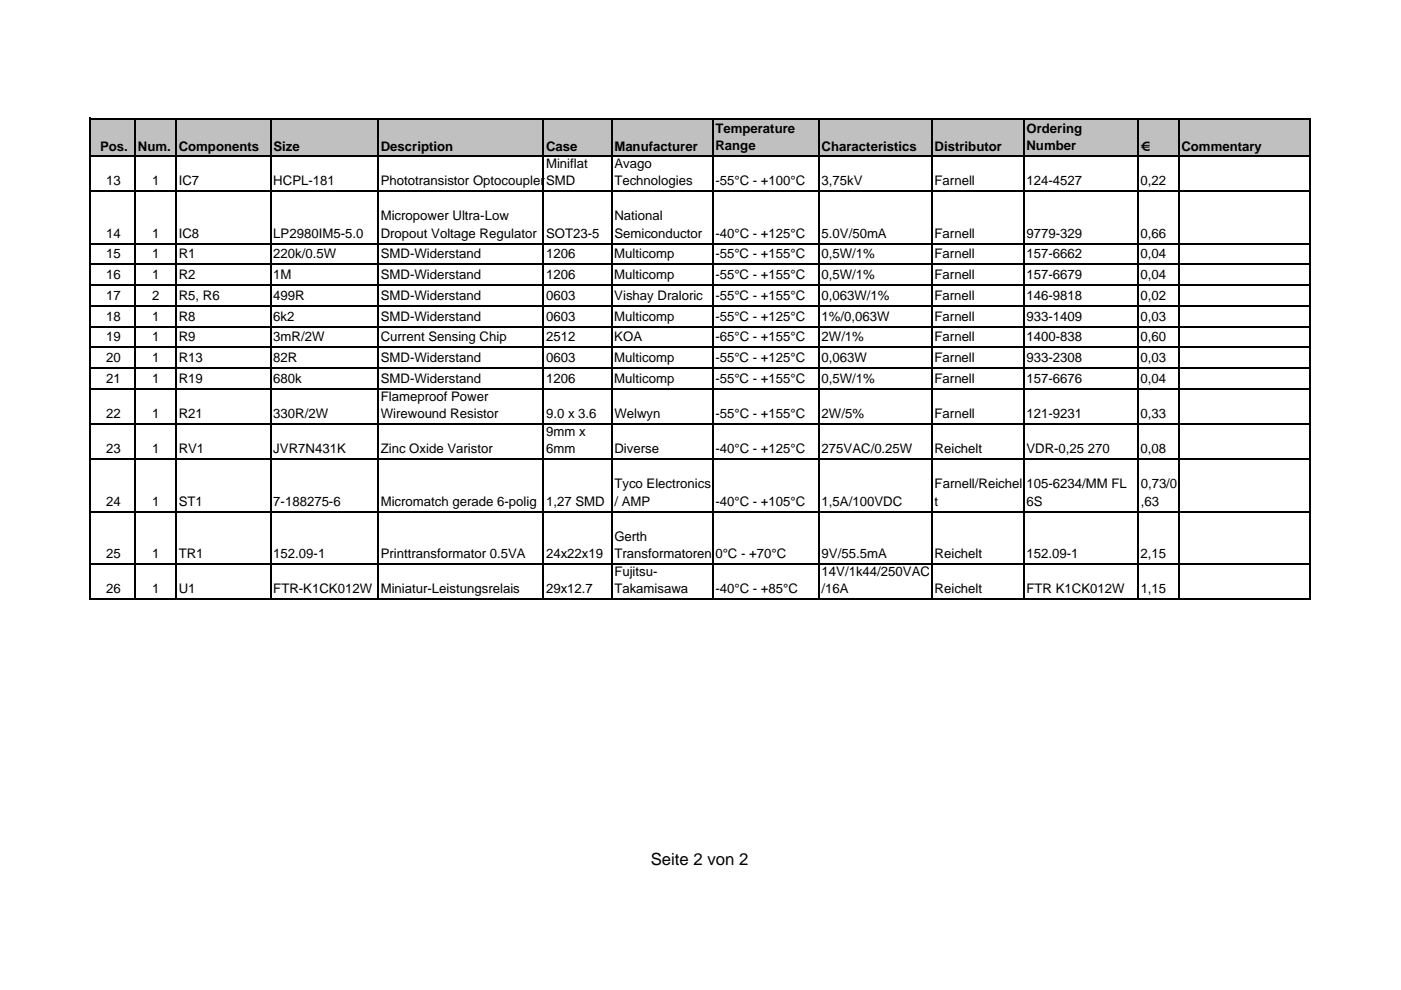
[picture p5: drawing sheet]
<svg xmlns="http://www.w3.org/2000/svg" width="297mm" height="210mm" viewBox="0 0 297 210" stroke-linecap="round" stroke-linejoin="round" font-family="sans-serif">
<defs><g id="words">
<text font-size="3.6" x="138" y="183.5">Seite 2 von 2</text>
<g font-size="2.8">
<text x="151.7" y="28.2">Temperature</text>
<text x="217.6" y="28.2">Ordering</text>
<text x="21.2" y="32.1">Pos.</text>
<text x="29.2" y="32.1">Num. Components</text>
<text x="58" y="32.1">Size</text>
<text x="80.7" y="32.1">Description</text>
<text x="115.8" y="35.6">Miniflat</text>
<text x="115.8" y="32.1">Case</text>
<text x="130.3" y="32.1">Manufacturer</text>
<text x="130.3" y="35.6">Avago</text>
<text x="151.7" y="31.8">Range</text>
<text x="174.2" y="32.1">Characteristics</text>
<text x="198.2" y="32.1">Distributor</text>
<text x="217.6" y="31.8">Number</text>
<text x="241.8" y="32.1">€</text>
<text x="250.5" y="32.1">Commentary</text>
<text x="22.5" y="39.3">13</text>
<text x="32.3" y="39.3">1</text>
<text x="37.9" y="39.3">IC7</text>
<text x="57.9" y="39.3">HCPL-181</text>
<text x="80.7" y="39.3">Phototransistor Optocoupler</text>
<text x="115.8" y="39.3">SMD</text>
<text x="130.3" y="39.3">Technologies</text>
<text x="151.7" y="39.3">-55°C - +100°C</text>
<text x="174.2" y="39.3">3,75kV</text>
<text x="198.2" y="39.3">Farnell</text>
<text x="217.6" y="39.3">124-4527</text>
<text x="241.8" y="39.3">0,22</text>
<text x="80.7" y="46.7">Micropower Ultra-Low</text>
<text x="130.3" y="46.7">National</text>
<text x="22.5" y="50.4">14</text>
<text x="32.3" y="50.4">1</text>
<text x="37.9" y="50.4">IC8</text>
<text x="57.9" y="50.4">LP2980IM5-5.0</text>
<text x="80.7" y="50.4">Dropout Voltage Regulator</text>
<text x="115.8" y="50.4">SOT23-5</text>
<text x="130.3" y="50.4">Semiconductor</text>
<text x="151.7" y="50.4">-40°C - +125°C</text>
<text x="174.2" y="50.4">5.0V/50mA</text>
<text x="198.2" y="50.4">Farnell</text>
<text x="217.6" y="50.4">9779-329</text>
<text x="241.8" y="50.4">0,66</text>
<text x="22.5" y="54.8">15</text>
<text x="22.5" y="59.2">16</text>
<text x="32.3" y="54.8">1</text>
<text x="32.3" y="59.2">1</text>
<text x="37.9" y="54.8">R1</text>
<text x="37.9" y="59.2">R2</text>
<text x="57.9" y="54.8">220k/0.5W</text>
<text x="57.9" y="59.2">1M</text>
<text x="80.7" y="54.8">SMD-Widerstand</text>
<text x="80.7" y="59.2">SMD-Widerstand</text>
<text x="115.8" y="54.8">1206</text>
<text x="115.8" y="59.2">1206</text>
<text x="130.2" y="54.8">Multicomp</text>
<text x="130.2" y="59.2">Multicomp</text>
<text x="151.7" y="54.8">-55°C - +155°C</text>
<text x="151.7" y="59.2">-55°C - +155°C</text>
<text x="174.2" y="54.8">0,5W/1%</text>
<text x="174.2" y="59.2">0,5W/1%</text>
<text x="198.1" y="54.8">Farnell</text>
<text x="198.1" y="59.2">Farnell</text>
<text x="217.6" y="54.8">157-6662</text>
<text x="217.6" y="59.2">157-6679</text>
<text x="241.8" y="54.8">0,04</text>
<text x="241.8" y="59.2">0,04</text>
<text x="22.5" y="63.6">17</text>
<text x="32.3" y="63.6">2</text>
<text x="37.9" y="63.6">R5, R6</text>
<text x="57.9" y="63.6">499R</text>
<text x="80.7" y="63.6">SMD-Widerstand</text>
<text x="115.8" y="63.6">0603</text>
<text x="130.2" y="63.6">Vishay Draloric</text>
<text x="151.7" y="63.6">-55°C - +155°C</text>
<text x="174.2" y="63.6">0,063W/1%</text>
<text x="198.1" y="63.6">Farnell</text>
<text x="217.6" y="63.6">146-9818</text>
<text x="241.8" y="63.6">0,02</text>
<text x="22.5" y="68">18</text>
<text x="32.3" y="68">1</text>
<text x="37.9" y="68">R8</text>
<text x="57.9" y="68">6k2</text>
<text x="80.7" y="68">SMD-Widerstand</text>
<text x="115.8" y="68">0603</text>
<text x="130.2" y="68">Multicomp</text>
<text x="151.7" y="68">-55°C - +125°C</text>
<text x="174.2" y="68">1%/0,063W</text>
<text x="198.1" y="68">Farnell</text>
<text x="217.6" y="68">933-1409</text>
<text x="241.8" y="68">0,03</text>
<text x="22.5" y="72.4">19</text>
<text x="22.5" y="76.8">20</text>
<text x="32.3" y="72.4">1</text>
<text x="32.3" y="76.8">1</text>
<text x="37.9" y="72.4">R9</text>
<text x="37.9" y="76.8">R13</text>
<text x="57.9" y="76.8">82R</text>
<text x="57.9" y="72.4">3mR/2W</text>
<text x="80.7" y="76.8">SMD-Widerstand</text>
<text x="80.7" y="72.4">Current Sensing Chip</text>
<text x="115.8" y="72.4">2512</text>
<text x="115.8" y="76.8">0603</text>
<text x="130.2" y="72.4">KOA</text>
<text x="130.2" y="76.8">Multicomp</text>
<text x="151.7" y="76.8">-55°C - +125°C</text>
<text x="151.7" y="72.4">-65°C - +155°C</text>
<text x="174.2" y="76.8">0,063W</text>
<text x="174.2" y="72.4">2W/1%</text>
<text x="198.1" y="76.8">Farnell</text>
<text x="198.1" y="72.4">Farnell</text>
<text x="217.6" y="76.8">933-2308</text>
<text x="217.6" y="72.4">1400-838</text>
<text x="241.8" y="76.8">0,03</text>
<text x="241.8" y="72.4">0,60</text>
<text x="22.5" y="81.2">21</text>
<text x="32.3" y="81.2">1</text>
<text x="37.9" y="81.2">R19</text>
<text x="57.9" y="81.2">680k</text>
<text x="80.7" y="81.2">SMD-Widerstand</text>
<text x="115.8" y="81.2">1206</text>
<text x="130.2" y="81.2">Multicomp</text>
<text x="151.7" y="81.2">-55°C - +155°C</text>
<text x="174.2" y="81.2">0,5W/1%</text>
<text x="198.1" y="81.2">Farnell</text>
<text x="217.6" y="81.2">157-6676</text>
<text x="241.8" y="81.2">0,04</text>
<text x="22.5" y="88.6">22</text>
<text x="32.3" y="88.6">1</text>
<text x="37.9" y="88.6">R21</text>
<text x="57.9" y="88.6">330R/2W</text>
<text x="80.7" y="85">Flameproof Power</text>
<text x="80.7" y="88.6">Wirewound Resistor</text>
<text x="115.8" y="88.6">9.0 x 3.6</text>
<text x="130.3" y="88.6">Welwyn</text>
<text x="151.7" y="88.6">-55°C - +155°C</text>
<text x="174.2" y="88.6">2W/5%</text>
<text x="198.2" y="88.6">Farnell</text>
<text x="217.6" y="88.6">121-9231</text>
<text x="241.8" y="88.6">0,33</text>
<text x="115.8" y="92.5">9mm x</text>
<text x="22.5" y="96.1">23</text>
<text x="32.3" y="96.1">1</text>
<text x="37.9" y="96.1">RV1</text>
<text x="57.9" y="96.1">JVR7N431K</text>
<text x="80.7" y="96.1">Zinc Oxide Varistor</text>
<text x="115.8" y="96.1">6mm</text>
<text x="130.3" y="96.1">Diverse</text>
<text x="151.7" y="96.1">-40°C - +125°C</text>
<text x="174.2" y="96.1">275VAC/0.25W</text>
<text x="198.2" y="96.1">Reichelt</text>
<text x="217.6" y="96.1">VDR-0,25 270</text>
<text x="241.8" y="96.1">0,08</text>
<text x="22.5" y="107.2">24</text>
<text x="32.3" y="107.2">1</text>
<text x="37.9" y="107.2">ST1</text>
<text x="57.9" y="107.2">7-188275-6</text>
<text x="80.7" y="107.2">Micromatch gerade 6-polig</text>
<text x="115.8" y="107.2">1,27 SMD</text>
<text x="130.3" y="103.5">Tyco Electronics</text>
<text x="130.3" y="107.2">/ AMP</text>
<text x="151.7" y="107.2">-40°C - +105°C</text>
<text x="174.2" y="107.2">1,5A/100VDC</text>
<text x="198.2" y="103.5">Farnell/Reichel</text>
<text x="198.2" y="107.2">t</text>
<text x="217.6" y="103.5">105-6234/MM FL</text>
<text x="217.6" y="107.2">6S</text>
<text x="241.8" y="103.5">0,73/0</text>
<text x="241.8" y="107.2">,63</text>
<text x="22.5" y="118.3">25</text>
<text x="32.3" y="118.3">1</text>
<text x="37.9" y="118.3">TR1</text>
<text x="57.9" y="118.3">152.09-1</text>
<text x="80.7" y="118.3">Printtransformator 0.5VA</text>
<text x="115.8" y="118.3">24x22x19</text>
<text x="130.3" y="114.6">Gerth</text>
<text x="130.3" y="118.3">Transformatoren 0°C - +70°C</text>
<text x="174.2" y="118.3">9V/55.5mA</text>
<text x="198.2" y="118.3">Reichelt</text>
<text x="217.6" y="118.3">152.09-1</text>
<text x="241.8" y="118.3">2,15</text>
<text x="22.5" y="125.7">26</text>
<text x="32.3" y="125.7">1</text>
<text x="37.9" y="125.7">U1</text>
<text x="57.9" y="125.7">FTR-K1CK012W Miniatur-Leistungsrelais</text>
<text x="115.8" y="125.7">29x12.7</text>
<text x="130.3" y="125.7">Takamisawa</text>
<text x="130.3" y="122.1">Fujitsu-</text>
<text x="151.7" y="125.7">-40°C - +85°C</text>
<text x="174.2" y="125.7">/16A</text>
<text x="174.2" y="122.1">14V/1k44/250VAC</text>
<text x="198.2" y="125.7">Reichelt</text>
<text x="217.6" y="125.7">FTR K1CK012W</text>
<text x="241.8" y="125.7">1,15</text>
</g>
</g></defs>
<path d="M19.2 25.1h258.6v8.1h-258.6z" fill="#c0c0c0"/>
<g fill="none" stroke="#000" stroke-width=".34">
<path d="M19.2 25v102.2M19.3 25.1h258.6M19.3 33.1h258.6M28.7 25.3v101.9M37.3 25.3v101.9M57.4 25.3v101.9M80.1 25.3v101.9M115.2 25.3v101.9M129.7 25.3v101.9M151.1 25.3v101.9M173.6 25.3v101.9M197.6 25.3v101.9"/>
<path d="M217 25.3v101.9M241.3 25.3v101.9M249.9 25.3v101.9M277.7 25.3v101.9M19.3 40.6h258.6M19.3 51.6h258.6M19.3 56h258.6M19.3 60.5h258.6M19.3 64.9h258.6M19.3 69.3h258.6M19.3 73.7h258.6M19.3 78.1h258.6"/>
<path d="M19.3 82.5h258.6M19.3 89.9h258.6M19.3 97.4h258.6M19.3 108.5h258.6M19.3 119.5h258.6M19.3 127h258.6"/>
</g>
<use href="#words"/>
</svg>
